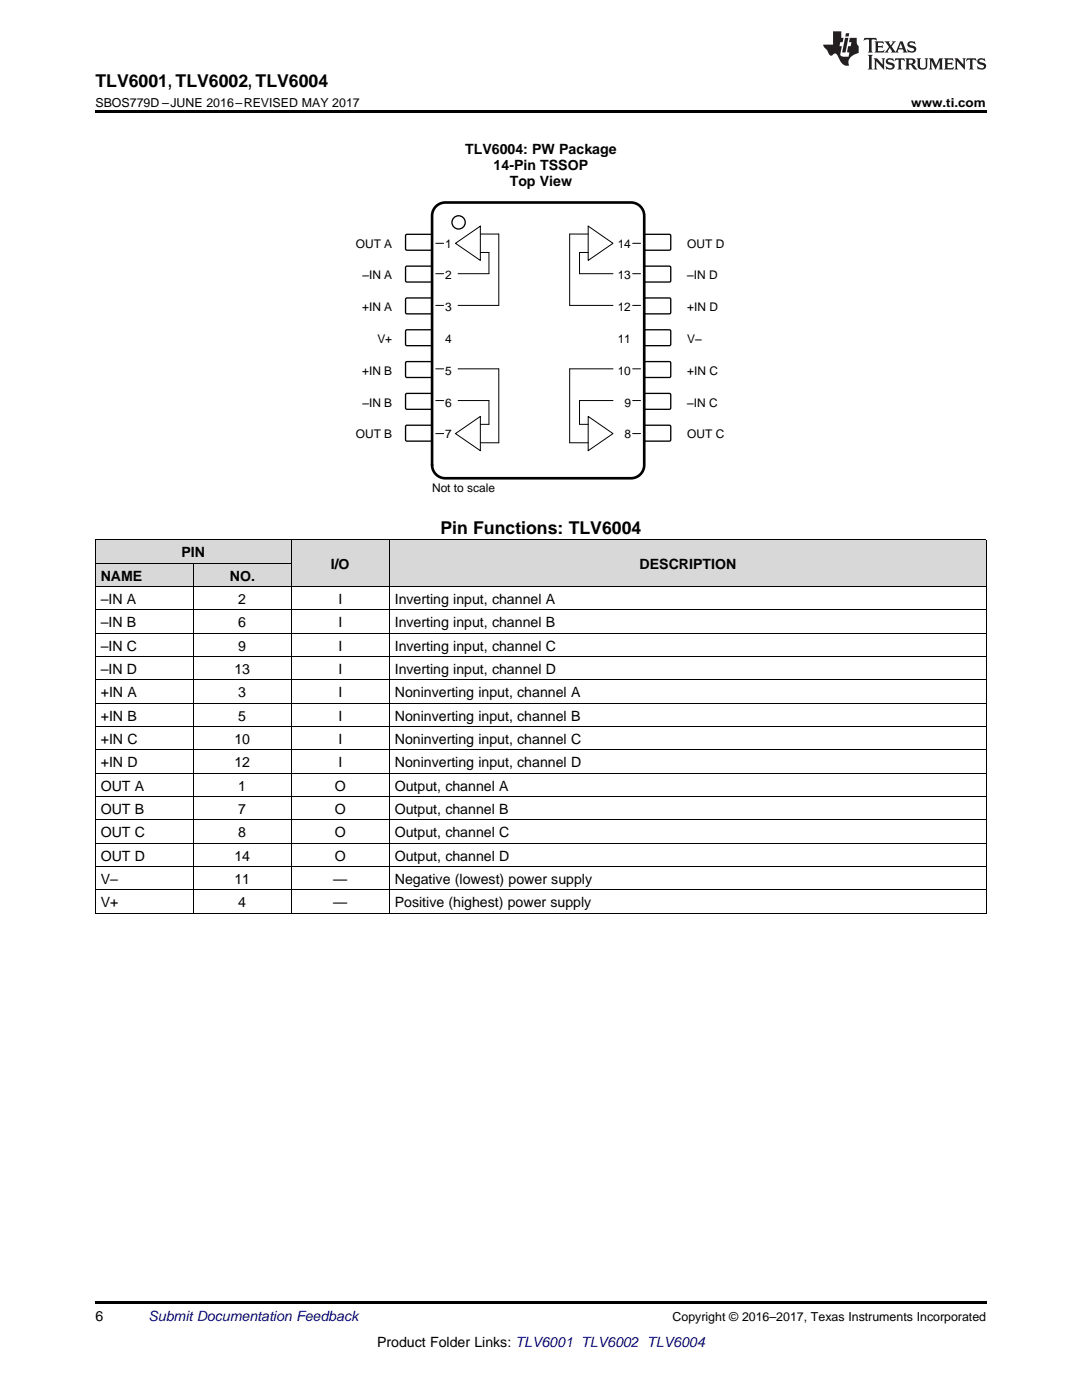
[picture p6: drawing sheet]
<svg xmlns="http://www.w3.org/2000/svg" width="216mm" height="279mm" viewBox="0 0 216 279" stroke-linecap="round" stroke-linejoin="round" font-family="sans-serif">
<defs><g id="words">
<g font-size="3.5">
<text x="19" y="17.3">TLV6001, TLV6002, TLV6004</text>
<text x="87.9" y="106.5">Pin Functions: TLV6004</text>
</g>
<g font-size="2.8">
<text x="92.8" y="30.7">TLV6004: PW Package</text>
<text x="98.5" y="33.9">14-Pin TSSOP</text>
<text x="101.7" y="37">Top View</text>
<text x="36.2" y="111.2">PIN</text>
<text x="66" y="113.5">I/O</text>
<text x="127.6" y="113.5">DESCRIPTION</text>
<text x="20.1" y="115.9">NAME</text>
<text x="45.9" y="115.9">NO.</text>
<text x="20.1" y="120.5">–IN A</text>
<text x="20.1" y="125.2">–IN B</text>
<text x="47.6" y="120.5">2</text>
<text x="47.6" y="125.2">6</text>
<text x="67.5" y="120.5">I</text>
<text x="67.5" y="125.2">I</text>
<text x="78.8" y="120.5">Inverting input, channel A</text>
<text x="78.8" y="125.2">Inverting input, channel B</text>
<text x="20.1" y="129.8">–IN C</text>
<text x="47.6" y="129.8">9</text>
<text x="67.5" y="129.8">I</text>
<text x="78.8" y="129.8">Inverting input, channel C</text>
<text x="20.1" y="134.5">–IN D</text>
<text x="46.8" y="134.5">13</text>
<text x="67.5" y="134.5">I</text>
<text x="78.8" y="134.5">Inverting input, channel D</text>
<text x="20.1" y="139.1">+IN A</text>
<text x="20.1" y="143.8">+IN B</text>
<text x="47.6" y="139.1">3</text>
<text x="47.6" y="143.8">5</text>
<text x="67.5" y="139.1">I</text>
<text x="67.5" y="143.8">I</text>
<text x="78.8" y="139.1">Noninverting input, channel A</text>
<text x="78.8" y="143.8">Noninverting input, channel B</text>
<text x="20.1" y="148.4">+IN C</text>
<text x="46.8" y="148.4">10</text>
<text x="67.5" y="148.4">I</text>
<text x="78.8" y="148.4">Noninverting input, channel C</text>
<text x="20.1" y="153.1">+IN D</text>
<text x="46.8" y="153.1">12</text>
<text x="67.5" y="153.1">I</text>
<text x="78.8" y="153.1">Noninverting input, channel D</text>
<text x="20.1" y="157.8">OUT A</text>
<text x="47.6" y="157.8">1</text>
<text x="66.8" y="157.8">O</text>
<text x="78.8" y="157.8">Output, channel A</text>
<text x="20.1" y="162.4">OUT B</text>
<text x="20.1" y="167.1">OUT C</text>
<text x="47.6" y="162.4">7</text>
<text x="47.6" y="167.1">8</text>
<text x="66.8" y="162.4">O</text>
<text x="66.8" y="167.1">O</text>
<text x="78.8" y="162.4">Output, channel B</text>
<text x="78.8" y="167.1">Output, channel C</text>
<text x="20.1" y="171.7">OUT D</text>
<text x="46.8" y="171.7">14</text>
<text x="66.8" y="171.7">O</text>
<text x="78.8" y="171.7">Output, channel D</text>
<text x="20.1" y="176.4">V–</text>
<text x="46.8" y="176.4">11</text>
<text x="66.5" y="176.4">—</text>
<text x="78.8" y="176.4">Negative (lowest) power supply</text>
<text x="20.1" y="181">V+</text>
<text x="47.6" y="181">4</text>
<text x="66.5" y="181">—</text>
<text x="78.8" y="181">Positive (highest) power supply</text>
<text x="19" y="263.6">6</text>
<text x="75.2" y="268.9">Product Folder Links: TLV6001 TLV6002 TLV6004</text>
</g>
<text font-size="2.8" fill="#0000c8" x="29.6" y="263.6">Submit Documentation Feedback</text>
<g font-size="2.5">
<text x="19" y="21.4">SBOS779D –JUNE 2016–REVISED MAY 2017</text>
<text x="181.8" y="21.4">www.ti.com</text>
<text x="134.2" y="263.6">Copyright © 2016–2017, Texas Instruments Incorporated</text>
</g>
<g font-size="2.4">
<text x="71" y="49.4">OUT A</text>
<text x="88.9" y="49.4">1</text>
<text x="123.3" y="49.4">14</text>
<text x="137.1" y="49.4">OUT D</text>
<text x="72.3" y="55.8">±IN A</text>
<text x="88.9" y="55.8">2</text>
<text x="123.3" y="55.8">13</text>
<text x="137.1" y="55.8">±IN D</text>
<text x="72.3" y="62.1">+IN A</text>
<text x="88.9" y="62.1">3</text>
<text x="123.3" y="62.1">12</text>
<text x="137.1" y="62.1">+IN D</text>
<text x="75.3" y="68.5">V+</text>
<text x="88.9" y="68.5">4</text>
<text x="123.3" y="68.5">11</text>
<text x="137.1" y="68.5">V±</text>
<text x="72.3" y="74.8">+IN B</text>
<text x="88.9" y="74.8">5</text>
<text x="123.3" y="74.8">10</text>
<text x="137.1" y="74.8">+IN C</text>
<text x="72.3" y="81.2">±IN B</text>
<text x="88.9" y="81.2">6</text>
<text x="124.6" y="81.2">9</text>
<text x="137.1" y="81.2">±IN C</text>
<text x="71" y="87.5">OUT B</text>
<text x="88.9" y="87.5">7</text>
<text x="124.6" y="87.5">8</text>
<text x="137.1" y="87.5">OUT C</text>
<text x="86.2" y="98.1">Not to scale</text>
</g>
</g></defs>
<g fill="#d8d8d8">
<path d="M58.1 107.8h19.6v9.3h-19.6z"/>
<path d="M77.7 107.8h119.1v9.3h-119.1z"/>
<path d="M19 112.5h19.6v4.6h-19.6z"/>
<path d="M38.6 112.5h19.5v4.6h-19.5z"/>
<path d="M19 107.8h19.6v4.7h-19.6z"/>
<path d="M38.6 107.8h19.5v4.7h-19.5z"/>
</g>
<path d="M19 259.7h177.8v.5h-177.8z" fill="#000"/>
<g fill="none" stroke="#000" stroke-width=".2">
<path d="M87 54.6h1.5M87 48.6h1.5M90.9 48.6l4.9-3.5v6.9zM95.8 46.7h3.7v14.3h-8.1M95.8 50.4h1.8v4.2h-6.2M117.4 45.1l4.9 3.5-4.9 3.4zM117.4 46.7h-3.7v14.3h8.6M117.4 50.4h-1.8v4.2h6.7M126.2 54.6h1.6M126.2 48.6h1.6M87 61h1.5M87 73.6h1.5"/>
<path d="M87 79.9h1.5M91.4 73.6h8.1v14.8h-3.7M91.4 79.9h6.2v4.8h-1.8M122.3 73.6h-8.6v14.8h3.7M122.3 79.9h-6.7v4.8h1.8M126.2 61h1.6M126.2 73.6h1.6M126.2 79.9h1.6M87 86.5h1.5M90.9 86.5l4.9-3.4v6.8zM117.4 83.1l4.9 3.4-4.9 3.4zM126.2 86.5h1.6"/>
<path d="M19 117.1h177.8M19 112.4h39.1M19 107.8h177.8M19.1 107.8v74.5M38.5 112.5v69.8M58.1 107.8v74.5M77.7 107.8v74.5M196.8 107.8v74.5M19 135.7h177.8M19 131h177.8M19 126.4h177.8M19 121.7h177.8"/>
<path d="M19 159h177.8M19 154.3h177.8M19 149.7h177.8M19 145h177.8M19 140.4h177.8M19 177.6h177.8M19 172.9h177.8M19 168.3h177.8M19 163.6h177.8M19 182.3h177.8"/>
</g>
<path d="M81 46.9l.2-.1h4.9l.1 .2v2.8l-.2 .1h-4.9l-.2-.2z" fill-rule="evenodd" fill="#fff"/>
<path d="M81 46.9l.2-.1h4.9l.1 .2v2.8l-.2 .1h-4.9l-.2-.2z" fill="none" stroke="#000" stroke-width=".26"/>
<path d="M128.6 46.9l.2-.1h4.9l.1 .2v2.8l-.2 .1h-4.9l-.2-.2z" fill-rule="evenodd" fill="#fff"/>
<path d="M128.6 46.9l.2-.1h4.9l.1 .2v2.8l-.2 .1h-4.9l-.2-.2z" fill="none" stroke="#000" stroke-width=".26"/>
<path d="M81 53.2l.2-.1h4.9l.1 .3v2.8l-.2 .1h-4.9l-.2-.3z" fill-rule="evenodd" fill="#fff"/>
<path d="M81 53.2l.2-.1h4.9l.1 .3v2.8l-.2 .1h-4.9l-.2-.3z" fill="none" stroke="#000" stroke-width=".26"/>
<path d="M128.6 53.2l.2-.1h4.9l.1 .3v2.8l-.2 .1h-4.9l-.2-.3z" fill-rule="evenodd" fill="#fff"/>
<path d="M128.6 53.2l.2-.1h4.9l.1 .3v2.8l-.2 .1h-4.9l-.2-.3z" fill="none" stroke="#000" stroke-width=".26"/>
<path d="M81 59.6l.2-.1h4.9l.1 .2v2.8l-.2 .1h-4.9l-.2-.2z" fill-rule="evenodd" fill="#fff"/>
<path d="M81 59.6l.2-.1h4.9l.1 .2v2.8l-.2 .1h-4.9l-.2-.2z" fill="none" stroke="#000" stroke-width=".26"/>
<path d="M128.6 59.6l.2-.1h4.9l.1 .2v2.8l-.2 .1h-4.9l-.2-.2z" fill-rule="evenodd" fill="#fff"/>
<path d="M128.6 59.6l.2-.1h4.9l.1 .2v2.8l-.2 .1h-4.9l-.2-.2z" fill="none" stroke="#000" stroke-width=".26"/>
<path d="M81 65.9l.2-.1h4.9l.1 .3v2.8l-.2 .1h-4.9l-.2-.3z" fill-rule="evenodd" fill="#fff"/>
<path d="M81 65.9l.2-.1h4.9l.1 .3v2.8l-.2 .1h-4.9l-.2-.3z" fill="none" stroke="#000" stroke-width=".26"/>
<path d="M128.7 65.8h5l.1 .3v2.8l-.2 .1h-4.9l-.2-.3v-2.6z" fill-rule="evenodd" fill="#fff"/>
<path d="M128.7 65.8h5l.1 .3v2.8l-.2 .1h-4.9l-.2-.3v-2.6z" fill="none" stroke="#000" stroke-width=".26"/>
<path d="M81 72.3l.2-.1h4.9l.1 .2v2.8l-.2 .1h-4.9l-.2-.2z" fill-rule="evenodd" fill="#fff"/>
<path d="M81 72.3l.2-.1h4.9l.1 .2v2.8l-.2 .1h-4.9l-.2-.2z" fill="none" stroke="#000" stroke-width=".26"/>
<path d="M128.7 72.2h5l.1 .2v2.8l-.2 .1h-4.9l-.2-.2v-2.7z" fill-rule="evenodd" fill="#fff"/>
<path d="M128.7 72.2h5l.1 .2v2.8l-.2 .1h-4.9l-.2-.2v-2.7z" fill="none" stroke="#000" stroke-width=".26"/>
<path d="M81 78.6l.2-.1h4.9l.1 .3v2.8l-.2 .1h-4.9l-.2-.3z" fill-rule="evenodd" fill="#fff"/>
<path d="M81 78.6l.2-.1h4.9l.1 .3v2.8l-.2 .1h-4.9l-.2-.3z" fill="none" stroke="#000" stroke-width=".26"/>
<path d="M128.7 78.5h5l.1 .3v2.8l-.2 .1h-4.9l-.2-.3v-2.6z" fill-rule="evenodd" fill="#fff"/>
<path d="M128.7 78.5h5l.1 .3v2.8l-.2 .1h-4.9l-.2-.3v-2.6z" fill="none" stroke="#000" stroke-width=".26"/>
<path d="M81 85l.2-.1h4.9l.1 .2v2.8l-.2 .1h-4.9l-.2-.2z" fill-rule="evenodd" fill="#fff"/>
<path d="M81 85l.2-.1h4.9l.1 .2v2.8l-.2 .1h-4.9l-.2-.2z" fill="none" stroke="#000" stroke-width=".26"/>
<path d="M128.6 85l.2-.1h4.9l.1 .2v2.8l-.2 .1h-4.9l-.2-.2z" fill-rule="evenodd" fill="#fff"/>
<g fill="none" stroke="#000" stroke-width=".26">
<path d="M128.6 85l.2-.1h4.9l.1 .2v2.8l-.2 .1h-4.9l-.2-.2z"/>
<circle cx="91.5" cy="44.4" r="1.32"/>
</g>
<path d="M86.8 41.4a2.64 2.64 0 0 1 2.1-1h37a2.65 2.65 0 0 1 2.6 2.7v49.7a2.65 2.65 0 0 1-2.6 2.6h-37a2.65 2.65 0 0 1-2.7-2.6v-49.7l.1-.6z" fill="none" stroke="#000" stroke-width=".53"/>
<path d="M19 22h177.8v.5h-177.8z" fill="#000"/>
<g fill="#231f20">
<path d="M172.5 7.6l-.1 .5 .4-.2h.6v.1v2.1l-.2 .4h.9l-.2-.4v-2.1l.1-.1h.5l.5 .2-.2-.5zM174.5 8.3l.2 .3v1.5l-.2 .4h1.8l.2-.6a1.04 1.04 0 0 1-1.3 .2v-.7h.6l.3 .2v-.6l-.3 .2h-.6v-.6l.8-.1 .4 .3-.2-.5zM176.5 8.3l.9 1.1-.9 1.1h.8l-.2-.2 .4-.7 .5 .7-.2 .2h1.5l-.2-.2 .2-.4h.9l.1 .4-.2 .2h1l-.3-.3-.7-1.9h-.5l-.9 2-.8-1 .9-1h-.8l.1 .3-.4 .5-.3-.6 .1-.2zM179.7 8.6l.4 1h-.7zM181.3 8.4a.63 .63 0 0 0-.2 .7 .63 .63 0 0 0 .6 .4l.6 .2 .1 .2a.75 .75 0 0 1-.7 .4 .75 .75 0 0 1-.6-.5l.1 .7 .1-.1a1.11 1.11 0 0 0 1.5-.6 1.13 1.13 0 0 0-1.2-.8l-.1-.4a1.04 1.04 0 0 1 1.2 .2l-.2-.5-.2 .1-.4-.2zM173.2 10.9l.2 .4v2.2l-.2 .4h1l-.3-.4v-2.2l.3-.4zM174.3 11.6l.3 .4v1.5l-.3 .4h.8l-.2-.4v-1.3l1.5 1.7v-1.9l.2-.4h-.7l.2 .4v.9l-1.1-1.3zM177 11.8a.62 .62 0 0 0-.2 .7 .62 .62 0 0 0 .6 .4l.6 .1 .1 .3a.76 .76 0 0 1-.7 .3 .76 .76 0 0 1-.7-.4l.2 .7 .1-.1a1.11 1.11 0 0 0 1.5-.6 1.13 1.13 0 0 0-1.2-.8l-.1-.4a1.04 1.04 0 0 1 1.2 .2l-.2-.6-.2 .1-.5-.1zM178.7 11.6l-.2 .6a.61 .61 0 0 1 .8-.3v1.6l-.2 .4h.9l-.2-.4v-1.6a.63 .63 0 0 1 .7 .3l-.1-.6zM180.6 11.6l.3 .4v1.5l-.3 .4h1l-.2-.2-.1-.8 .6 .2a.76 .76 0 0 0 1.2 .7l-1-1a.58 .58 0 0 0 .6-.5 .58 .58 0 0 0-.5-.6zM181.4 11.9h.1a.45 .45 0 0 1 .5 .1 .45 .45 0 0 1 .1 .5l-.8 .2zM182.9 11.6l.2 .2a2.17 2.17 0 0 0 .3 1.9 .99 .99 0 0 0 1.6-.6v-1.1l.2-.4h-.7l.2 .2a1.92 1.92 0 0 1-.2 1.8 .6 .6 0 0 1-.9-.5v-1.1l.2-.4zM185.4 11.6l.2 .4v1.5l-.2 .4h.7l-.2-.4v-1.4l.8 1.8 .8-1.8v1.4l-.2 .4h.9l-.2-.4v-1.5l.2-.4h-.8l-.6 1.5-.6-1.5zM188.4 11.6l.2 .4v1.5l-.2 .4h1.8l.1-.6a1.04 1.04 0 0 1-1.2 .1v-.6h.5l.4 .2v-.6l-.4 .2h-.5v-.7h.8l.3 .3-.1-.6zM190.5 11.6l.2 .4v1.5l-.2 .4h.7l-.2-.4v-1.3l1.5 1.7v-1.9l.2-.4h-.7l.2 .4v.9l-1.1-1.3zM192.9 11.6l-.1 .6a.61 .61 0 0 1 .7-.3l.1 1.6-.3 .4h1l-.3-.4 .1-1.6a.63 .63 0 0 1 .7 .3l-.1-.6zM195.2 11.8a.62 .62 0 0 0-.2 .7 .62 .62 0 0 0 .6 .4l.6 .1 .1 .3a.76 .76 0 0 1-.7 .3 .76 .76 0 0 1-.6-.4l.1 .7 .1-.1a1.11 1.11 0 0 0 1.6-.6 1.13 1.13 0 0 0-1.3-.8l-.1-.4a1.04 1.04 0 0 1 1.2 .2l-.1-.6-.2 .1-.5-.1z"/>
<path d="M166.2 6.3v2.6h-1.9v.4l.8 .9a.91 .91 0 0 0 1 .8 .56 .56 0 0 1 .5-.3 .56 .56 0 0 1 .5 .3l.4 .8a1.53 1.53 0 0 0 1.9 1.2 1.54 1.54 0 0 1 1-2.1l.9-.3v-1.4a1.52 1.52 0 0 1-.4-1.6h-1.3l-.2 .8h.5l-.2 .8h-.5l-.1 1v.2l.4 .1-.2 .8a1.93 1.93 0 0 1-1.6-.3l.3-1.8h-.5l.2-.8h.4l.2-.8h-.4v-1.3zM168.6 7.6l-.6 2.9h.7l.6-2.9zM168.8 6.6l-.1 .7h.6l.2-.7z"/>
</g>
<use href="#words"/>
</svg>
